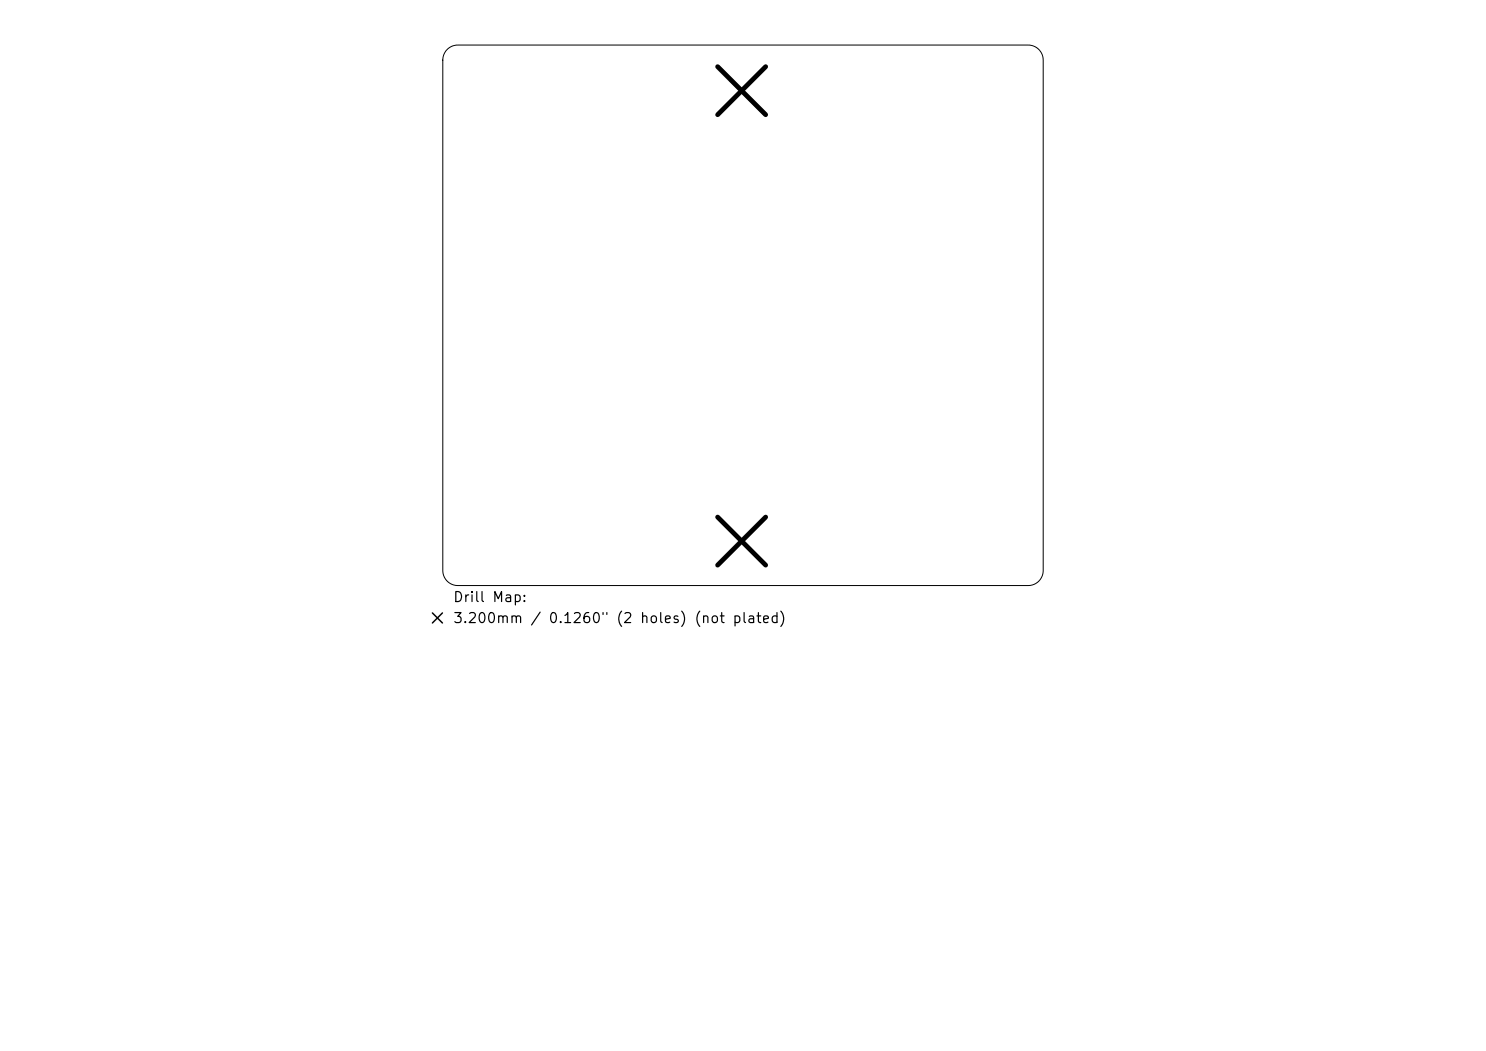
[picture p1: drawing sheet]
<svg xmlns="http://www.w3.org/2000/svg" width="297mm" height="210mm" viewBox="0 0 297 210" stroke-linecap="round" stroke-linejoin="round" font-family="sans-serif">
<defs><g id="words">
<g font-size="2">
<text x="90.4" y="120.8">Drill Map:</text>
<text x="90.4" y="125">3.200mm / 0.1260&quot; (2 holes) (not plated)</text>
</g>
</g></defs>
<path d="M89.4 9.9a3 3 0 0 1 2.1-.9h114a3 3 0 0 1 3 3v102a3 3 0 0 1-3 3h-114a3 3 0 0 1-3-3v-102a3 3 0 0 1 .9-2.1z" fill="none" stroke="#000" stroke-width=".2"/>
<path d="M143.4 13.3l9.6 9.6M153 13.3l-9.6 9.6M143.4 103.3l9.6 9.6M153 103.3l-9.6 9.6" fill="none" stroke="#000" stroke-width=".96"/>
<path d="M86.4 122.5l2 2M88.4 122.5l-2 2" fill="none" stroke="#000" stroke-width=".3"/>
<use href="#words"/>
</svg>
